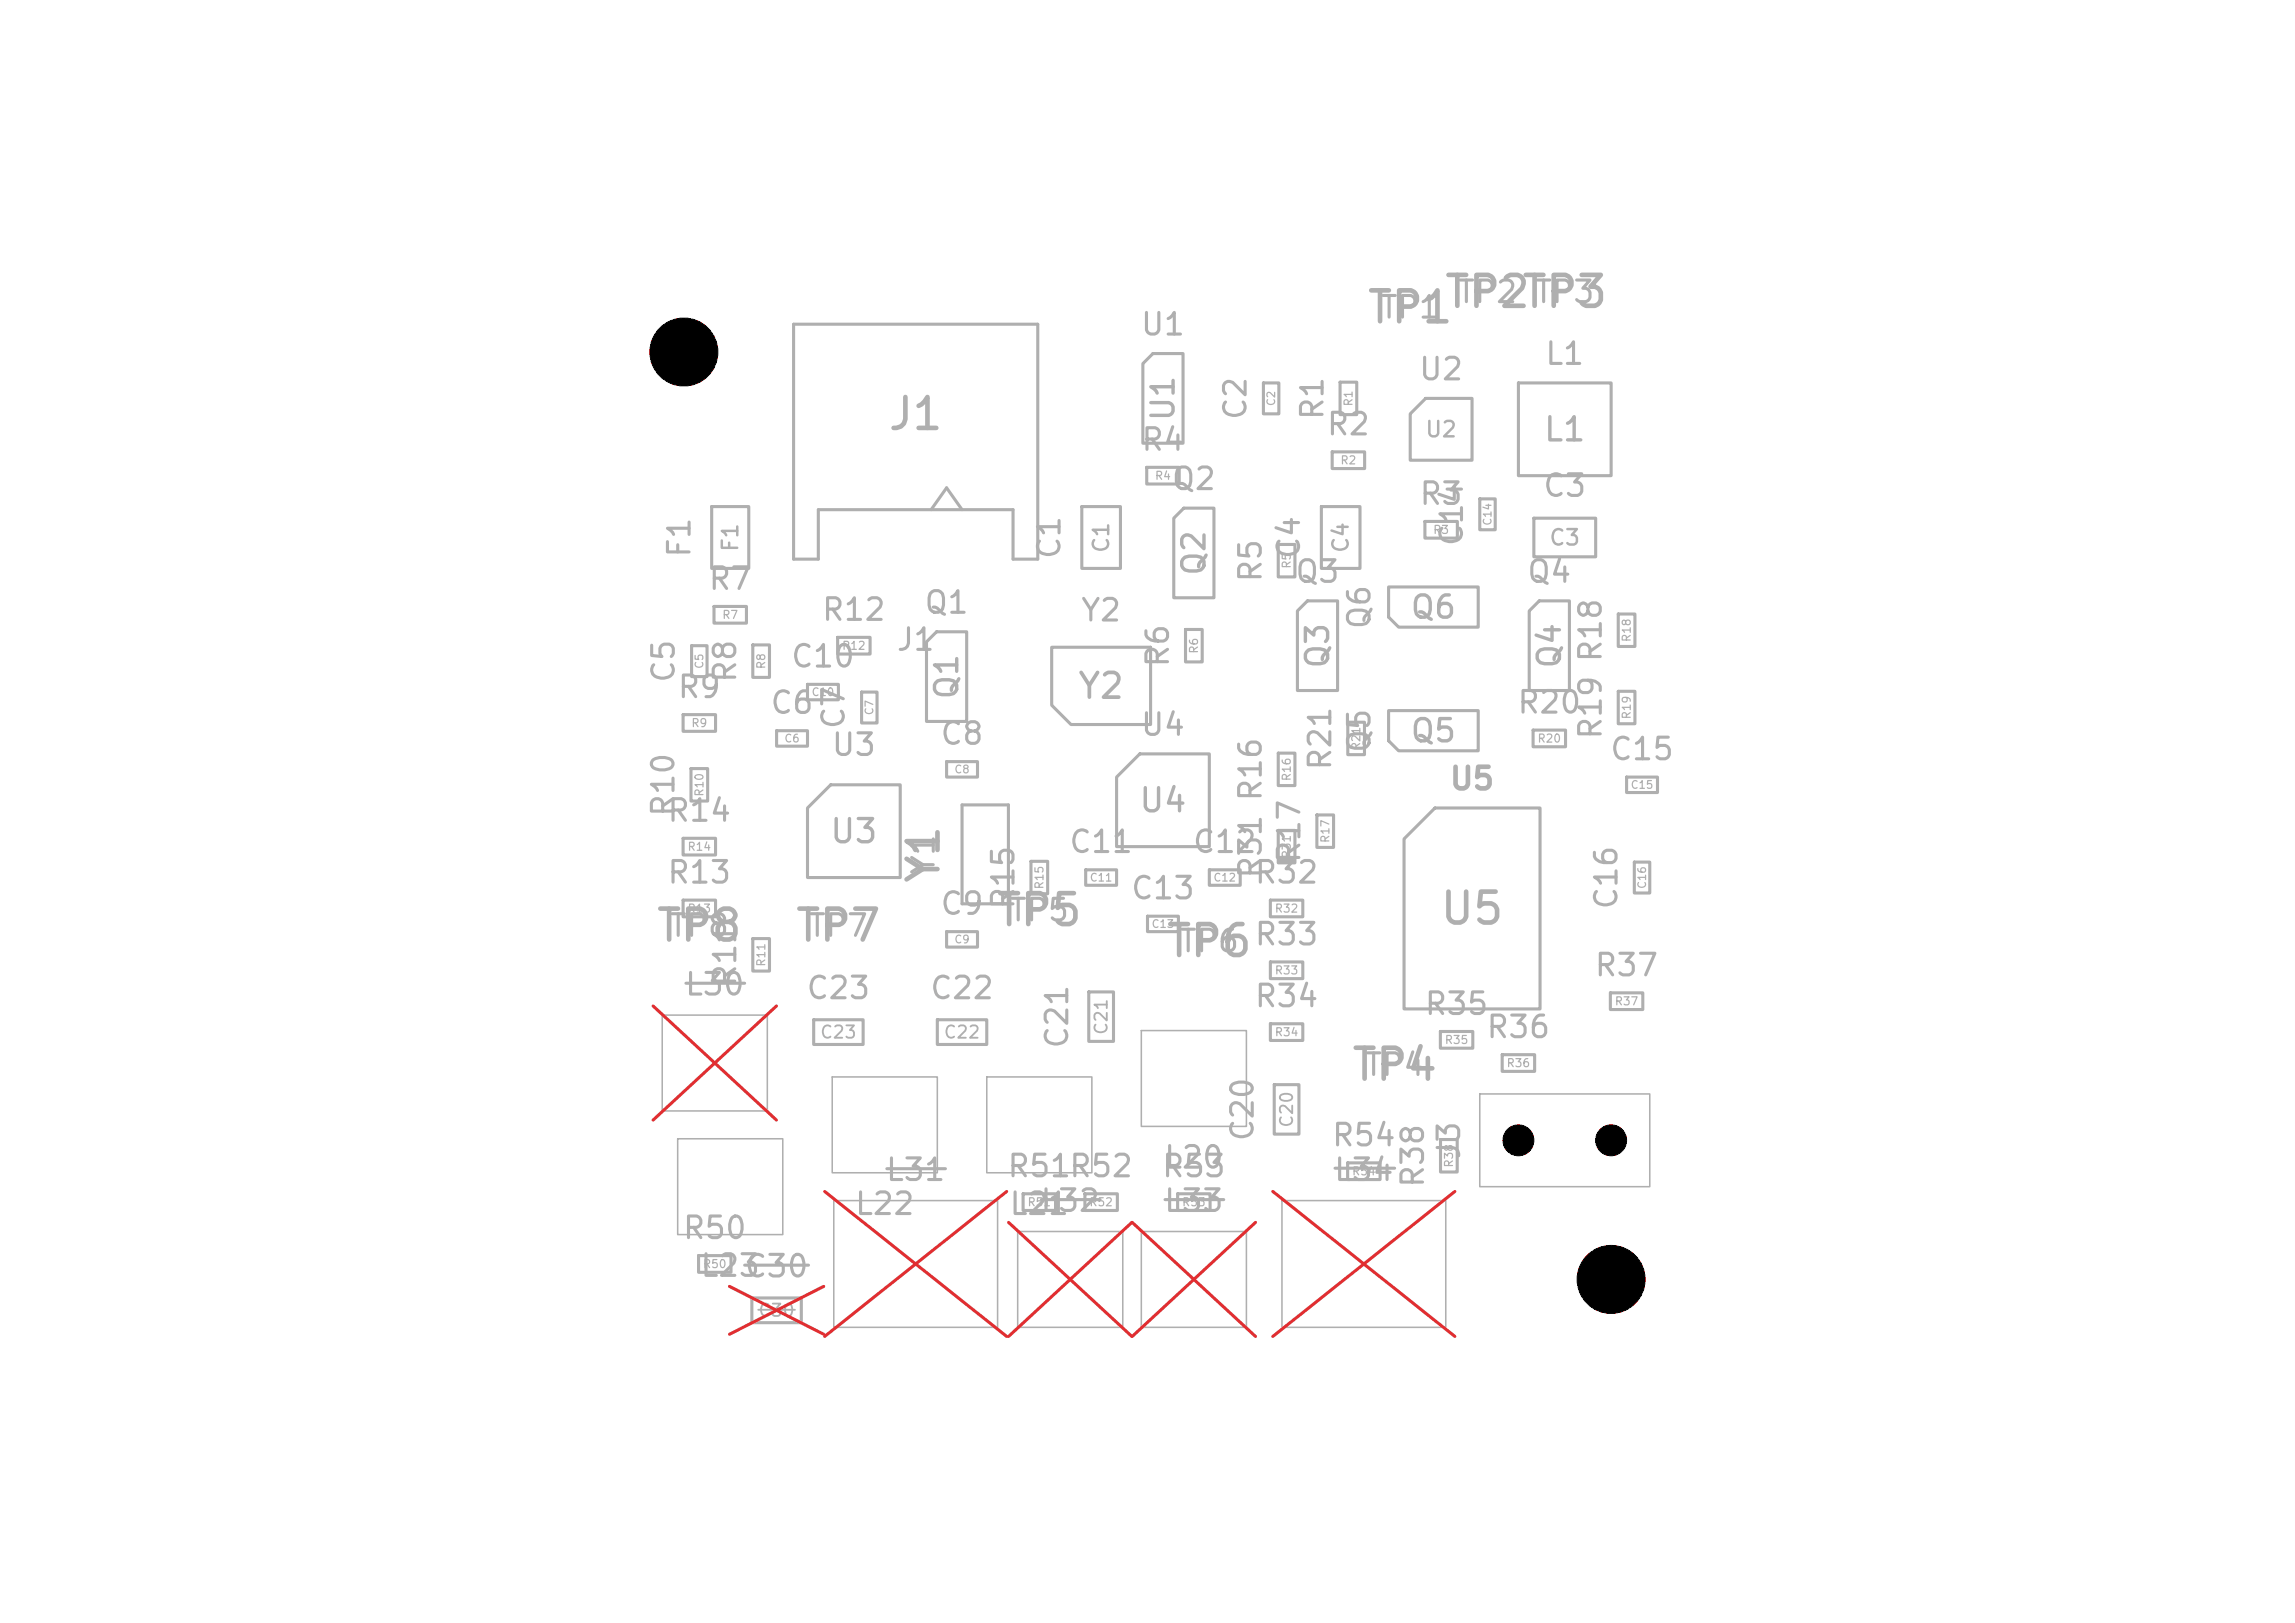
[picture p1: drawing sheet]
<svg xmlns="http://www.w3.org/2000/svg" width="297mm" height="210mm" viewBox="0 0 297 210" stroke-linecap="round" stroke-linejoin="round" font-family="sans-serif">
<defs><g id="words">
<g font-size="4" fill="#afafaf">
<text x="186.7" y="40.8">TP2TP3</text>
<text x="176.7" y="42.8">TP1</text>
<text x="84.1" y="48.6">H1</text>
<text x="114.7" y="56.6">J1</text>
<text x="122.5" y="114.6" transform="rotate(-90 122.5 114.6)">Y1</text>
<text x="84.7" y="122.8">TP8</text>
<text x="102.7" y="122.8">TP7</text>
<text x="128.7" y="120.8">TP5</text>
<text x="150.7" y="124.8">TP6</text>
<text x="186.1" y="120.6">U5</text>
<text x="174.7" y="140.8">TP4</text>
<text x="204.1" y="168.6">H2</text>
</g>
<text font-size="3.2" fill="#afafaf" x="139.3" y="91.2">Y2</text>
<g font-size="3" fill="#afafaf">
<text x="199.6" y="57.8">L1</text>
<text x="147.2" y="105.8">U4</text>
<text x="107.2" y="109.8">U3</text>
</g>
<g font-size="2.9" fill="#afafaf">
<text x="152.7" y="54.7" transform="rotate(-90 152.7 54.7)">U1</text>
<text x="156.7" y="74.7" transform="rotate(-90 156.7 74.7)">Q2</text>
<text x="182.3" y="80.7">Q6</text>
<text x="172.7" y="86.7" transform="rotate(-90 172.7 86.7)">Q3</text>
<text x="202.7" y="86.7" transform="rotate(-90 202.7 86.7)">Q4</text>
<text x="124.7" y="90.7" transform="rotate(-90 124.7 90.7)">Q1</text>
<text x="182.3" y="96.7">Q5</text>
</g>
<g font-size="2.8" fill="#afafaf">
<text x="178.4" y="41.9">TP1</text>
<text x="188.4" y="39.9">TP2 TP3</text>
<text x="147.4" y="44.1">U1</text>
<text x="199.8" y="47.9">L1</text>
<text x="183.4" y="49.9">U2</text>
<text x="147.5" y="59">R4</text>
<text x="162" y="54.6" transform="rotate(-90 162 54.6)">C2</text>
<text x="171.5" y="57">R2</text>
<text x="171.9" y="54.6" transform="rotate(-90 171.9 54.6)">R1</text>
<text x="151.4" y="64.1">Q2</text>
<text x="183.5" y="66">R3</text>
<text x="199.5" y="65">C3</text>
<text x="190" y="70.9" transform="rotate(-90 190 70.9)">C14</text>
<text x="90" y="72.4" transform="rotate(-90 90 72.4)">F1</text>
<text x="91.5" y="77">R7</text>
<text x="137.9" y="72.6" transform="rotate(-90 137.9 72.6)">C1</text>
<text x="163.9" y="75.6" transform="rotate(-90 163.9 75.6)">R5</text>
<text x="167.4" y="76.1">Q3</text>
<text x="168.9" y="72.6" transform="rotate(-90 168.9 72.6)">C4</text>
<text x="197.4" y="76.1">Q4</text>
<text x="106.2" y="81">R12</text>
<text x="119.4" y="80.1">Q1</text>
<text x="139.7" y="81.1">Y2</text>
<text x="178" y="81.6" transform="rotate(-90 178 81.6)">Q6</text>
<text x="88" y="88.6" transform="rotate(-90 88 88.6)">C5</text>
<text x="95.9" y="88.6" transform="rotate(-90 95.9 88.6)">R8</text>
<text x="102.2" y="87">C10</text>
<text x="115.8" y="84.9">J1</text>
<text x="151.9" y="86.6" transform="rotate(-90 151.9 86.6)">R6</text>
<text x="87.5" y="91">R9</text>
<text x="99.5" y="93">C6</text>
<text x="110" y="94.6" transform="rotate(-90 110 94.6)">C7</text>
<text x="147.4" y="95.9">U4</text>
<text x="196.2" y="93">R20</text>
<text x="207.9" y="95.9" transform="rotate(-90 207.9 95.9)">R19 R18</text>
<text x="107.4" y="98.5">U3</text>
<text x="121.5" y="97">C8</text>
<text x="172.9" y="99.9" transform="rotate(-90 172.9 99.9)">R21</text>
<text x="178" y="97.6" transform="rotate(-90 178 97.6)">Q5</text>
<text x="208.2" y="99">C15</text>
<text x="86.2" y="107">R14</text>
<text x="87.9" y="105.9" transform="rotate(-90 87.9 105.9)">R10</text>
<text x="187.4" y="102.9">U5</text>
<text x="121.6" y="113.4" transform="rotate(-90 121.6 113.4)">Y1</text>
<text x="138.2" y="111">C11</text>
<text x="154.2" y="111">C12</text>
<text x="163.9" y="113.9" transform="rotate(-90 163.9 113.9)">R31 R16</text>
<text x="168.9" y="111.9" transform="rotate(-90 168.9 111.9)">R17</text>
<text x="86.2" y="115">R13</text>
<text x="121.5" y="119">C9</text>
<text x="130.4" y="119.9">TP5</text>
<text x="131.9" y="117.9" transform="rotate(-90 131.9 117.9)">R15</text>
<text x="146.2" y="117">C13</text>
<text x="162.2" y="115">R32</text>
<text x="210" y="117.9" transform="rotate(-90 210 117.9)">C16</text>
<text x="86.4" y="121.9">TP8</text>
<text x="104.4" y="121.9">TP7</text>
<text x="152.4" y="123.9">TP6</text>
<text x="162.2" y="123">R33</text>
<text x="88.4" y="129.5">L30</text>
<text x="95.9" y="127.9" transform="rotate(-90 95.9 127.9)">R11</text>
<text x="104.2" y="130">C23</text>
<text x="120.2" y="130">C22</text>
<text x="162.2" y="131">R34</text>
<text x="184.2" y="132">R35</text>
<text x="206.2" y="127">R37</text>
<text x="138.9" y="135.9" transform="rotate(-90 138.9 135.9)">C21</text>
<text x="192.2" y="135">R36</text>
<text x="176.4" y="139.9">TP4</text>
<text x="162.9" y="147.9" transform="rotate(-90 162.9 147.9)">C20</text>
<text x="172.2" y="149">R54</text>
<text x="114.4" y="153.5">L31</text>
<text x="130.2" y="153">R51R52</text>
<text x="150.2" y="153">R53</text>
<text x="150.4" y="151.9">L20</text>
<text x="172.4" y="153.5">L34</text>
<text x="184.9" y="153.9" transform="rotate(-90 184.9 153.9)">R38</text>
<text x="189.6" y="150.2" transform="rotate(-90 189.6 150.2)">J3</text>
<text x="88.2" y="161">R50</text>
<text x="110.4" y="157.9">L22</text>
<text x="130.4" y="157.9">L21</text>
<text x="134.4" y="157.5">L32</text>
<text x="150.4" y="157.5">L33</text>
<text x="90.4" y="165.9">L23</text>
<text x="96.2" y="166">C30</text>
</g>
<g font-size="2" fill="#afafaf">
<text x="184.3" y="57.1">U2</text>
<text x="96" y="71.6" transform="rotate(-90 96 71.6)">F1</text>
<text x="144" y="71.7" transform="rotate(-90 144 71.7)">C1</text>
<text x="175" y="71.7" transform="rotate(-90 175 71.7)">C4</text>
<text x="200.3" y="71.1">C3</text>
</g>
<g font-size="1.6" fill="#afafaf">
<text x="106" y="134.8">C23</text>
<text x="122" y="134.8">C22</text>
<text x="143.7" y="134" transform="rotate(-90 143.7 134)">C21</text>
<text x="167.7" y="146" transform="rotate(-90 167.7 146)">C20</text>
<text x="98" y="170.8">C30</text>
</g>
<g font-size="1" fill="#afafaf">
<text x="165.3" y="52.6" transform="rotate(-90 165.3 52.6)">C2</text>
<text x="175.3" y="52.7" transform="rotate(-90 175.3 52.7)">R1</text>
<text x="149.4" y="62.3">R4</text>
<text x="173.4" y="60.3">R2</text>
<text x="185.4" y="69.3">R3</text>
<text x="193.3" y="68.1" transform="rotate(-90 193.3 68.1)">C14</text>
<text x="167.3" y="73.7" transform="rotate(-90 167.3 73.7)">R5</text>
<text x="93.4" y="80.3">R7</text>
<text x="211.3" y="83.2" transform="rotate(-90 211.3 83.2)">R18</text>
<text x="91.3" y="86.6" transform="rotate(-90 91.3 86.6)">C5</text>
<text x="99.3" y="86.7" transform="rotate(-90 99.3 86.7)">R8</text>
<text x="108.9" y="84.3">R12</text>
<text x="155.3" y="84.7" transform="rotate(-90 155.3 84.7)">R6</text>
<text x="89.4" y="94.3">R9</text>
<text x="104.9" y="90.3">C10</text>
<text x="113.3" y="92.6" transform="rotate(-90 113.3 92.6)">C7</text>
<text x="211.3" y="93.2" transform="rotate(-90 211.3 93.2)">R19</text>
<text x="101.4" y="96.3">C6</text>
<text x="123.4" y="100.3">C8</text>
<text x="167.3" y="101.2" transform="rotate(-90 167.3 101.2)">R16</text>
<text x="176.3" y="97.2" transform="rotate(-90 176.3 97.2)">R21</text>
<text x="198.9" y="96.3">R20</text>
<text x="91.3" y="103.2" transform="rotate(-90 91.3 103.2)">R10</text>
<text x="210.9" y="102.3">C15</text>
<text x="88.9" y="110.3">R14</text>
<text x="167.3" y="111.2" transform="rotate(-90 167.3 111.2)">R31</text>
<text x="172.3" y="109.2" transform="rotate(-90 172.3 109.2)">R17</text>
<text x="88.9" y="118.3">R13</text>
<text x="135.3" y="115.2" transform="rotate(-90 135.3 115.2)">R15</text>
<text x="140.9" y="114.3">C11</text>
<text x="156.9" y="114.3">C12</text>
<text x="164.9" y="118.3">R32</text>
<text x="213.3" y="115.1" transform="rotate(-90 213.3 115.1)">C16</text>
<text x="99.3" y="125.2" transform="rotate(-90 99.3 125.2)">R11</text>
<text x="123.4" y="122.3">C9</text>
<text x="148.9" y="120.3">C13</text>
<text x="164.9" y="126.3">R33</text>
<text x="208.9" y="130.3">R37</text>
<text x="164.9" y="134.3">R34</text>
<text x="186.9" y="135.3">R35</text>
<text x="194.9" y="138.3">R36</text>
<text x="174.9" y="152.3">R54</text>
<text x="188.3" y="151.2" transform="rotate(-90 188.3 151.2)">R38</text>
<text x="132.9" y="156.3">R51</text>
<text x="140.9" y="156.3">R52</text>
<text x="152.9" y="156.3">R53</text>
<text x="90.9" y="164.3">R50</text>
</g>
</g></defs>
<g fill="none" stroke="#afafaf" stroke-width=".4">
<path d="M102.7 42h31.6v30.4h-3.2v-6.4h-25.2v6.4h-3.2zM149.2 45.8h3.9v11.6h-5.2v-10.3zM163.5 49.6h2v4h-2zM172.4 58.5h4.2v2.1h-4.2zM173.4 49.4h2.2v4.3h-2.2zM182.5 53.6l2-2h6v8h-8zM196.5 49.6h12v12h-12zM92.1 65.6h4.8v8h-4.8zM92.4 78.5h4.2v2.1h-4.2zM120.5 66l2-2.9 2 2.9M140 65.6h5v8h-5zM148.4 60.5h4.2v2.1h-4.2z"/>
<path d="M153.2 65.8h3.9v11.6h-5.2v-10.3zM165.4 70.5h2.2v4.2h-2.2zM167.9 79.1l1.3-1.3h3.9v11.6h-5.2zM171 65.6h5v8h-5zM179.7 76h11.6v5.2h-10.3l-1.3-1.4zM184.4 67.5h4.2v2.1h-4.2zM191.5 64.6h2v4h-2zM197.9 79.1l1.3-1.3h3.9v11.6h-5.2zM198.5 67.1h8v5h-8zM209.4 79.5h2.2v4.2h-2.2zM88.4 92.5h4.2v2.1h-4.2zM89.4 99.5h2.2v4.2h-2.2z"/>
<path d="M89.5 83.6h2v3.9h-2zM97.4 83.5h2.2v4.2h-2.2zM100.5 94.5h4v2.1h-4zM104.5 88.5h4v2h-4zM108.4 82.5h4.2v2.1h-4.2zM111.5 89.5h2v4h-2zM119.9 83.1l1.3-1.3h3.9v11.6h-5.2zM122.5 98.6h4v2h-4zM136.1 83.8h12.8v10h-10.3l-2.5-2.5zM153.4 81.5h2.2v4.2h-2.2zM165.4 97.5h2.2v4.2h-2.2zM174.4 93.5h2.2v4.2h-2.2z"/>
<path d="M179.7 92h11.6v5.2h-10.3l-1.3-1.3zM198.4 94.5h4.2v2.1h-4.2zM209.4 89.5h2.2v4.2h-2.2zM88.4 116.5h4.2v2.1h-4.2zM88.4 108.5h4.2v2.1h-4.2zM107.5 101.6h9v12h-12v-9zM124.5 104.2h6v12.8h-6zM133.4 111.5h2.2v4.2h-2.2zM140.5 112.6h4v2h-4zM144.5 100.6l3-3h9v12h-12zM148.5 118.6h4v2h-4zM156.5 112.6h4v2h-4z"/>
<path d="M164.4 116.5h4.2v2.1h-4.2zM165.4 107.5h2.2v4.2h-2.2zM170.4 105.5h2.2v4.2h-2.2zM181.7 108.6l4-4h13.6v26h-17.6zM210.5 100.6h4v2h-4zM211.5 111.6h2v4h-2zM88.8 127.2h7.6M97.4 121.5h2.2v4.1h-2.2zM105.3 132h6.4v3.2h-6.4zM121.3 132h6.4v3.2h-6.4zM122.5 120.6h4v2h-4zM140.9 128.4h3.2v6.4h-3.2z"/>
<path d="M164.4 124.5h4.2v2.1h-4.2zM164.4 132.5h4.2v2.1h-4.2zM186.4 133.5h4.2v2.1h-4.2zM194.4 136.5h4.2v2.1h-4.2zM208.4 128.5h4.2v2.1h-4.2zM114.8 151.2h7.6M132.4 154.5h4.2v2.1h-4.2zM134.8 155.2h7.6M140.4 154.5h4.2v2.1h-4.2zM150.8 155.2h7.6M152.4 154.5h4.2v2.1h-4.2zM164.9 140.3h3.2v6.5h-3.2z"/>
<path d="M172.8 151.2h7.7M174.4 150.5h4.2v2.1h-4.2zM186.4 147.5h2.2v4.2h-2.2zM90.4 162.5h4.2v2.1h-4.2zM96.4 163.7h8.2M97.3 168h6.4v3.2h-6.4z"/>
</g>
<path d="M98.1 169.5h4.8" fill="none" stroke="#afafaf" stroke-width=".24"/>
<path d="M85.7 131.4h13.6v12.4h-13.6zM107.7 139.3h13.6v12.5h-13.6zM127.7 139.3h13.6v12.5h-13.6zM147.7 133.4h13.6v12.4h-13.6zM87.7 147.4h13.6v12.4h-13.6zM107.9 155.4h21.2v16.3h-21.2zM131.7 159.4h13.6v12.3h-13.6zM147.7 159.4h13.6v12.3h-13.6zM165.9 155.4h21.2v16.3h-21.2zM191.5 141.6h22v12h-22z" fill="none" stroke="#afafaf" stroke-width=".2"/>
<path d="M84.5 130.2l16 14.7M100.5 130.2l-16 14.7M106.7 154.2l23.6 18.7M130.3 154.2l-23.6 18.7M130.5 158.2l16 14.7M146.5 158.2l-16 14.7M146.5 158.2l16 14.7M162.5 158.2l-16 14.7M164.7 154.2l23.6 18.7M188.3 154.2l-23.6 18.7M94.4 166.5l12.2 6.2M106.6 166.5l-12.2 6.2" fill="none" stroke="#e12e31" stroke-width=".4"/>
<g fill="#000" stroke="#000" stroke-width=".13">
<circle cx="88.5" cy="45.6" r="4.4"/>
<circle cx="196.5" cy="147.6" r="2"/>
<circle cx="208.5" cy="147.6" r="2"/>
<circle cx="208.5" cy="165.6" r="4.4"/>
</g>
<use href="#words"/>
</svg>
